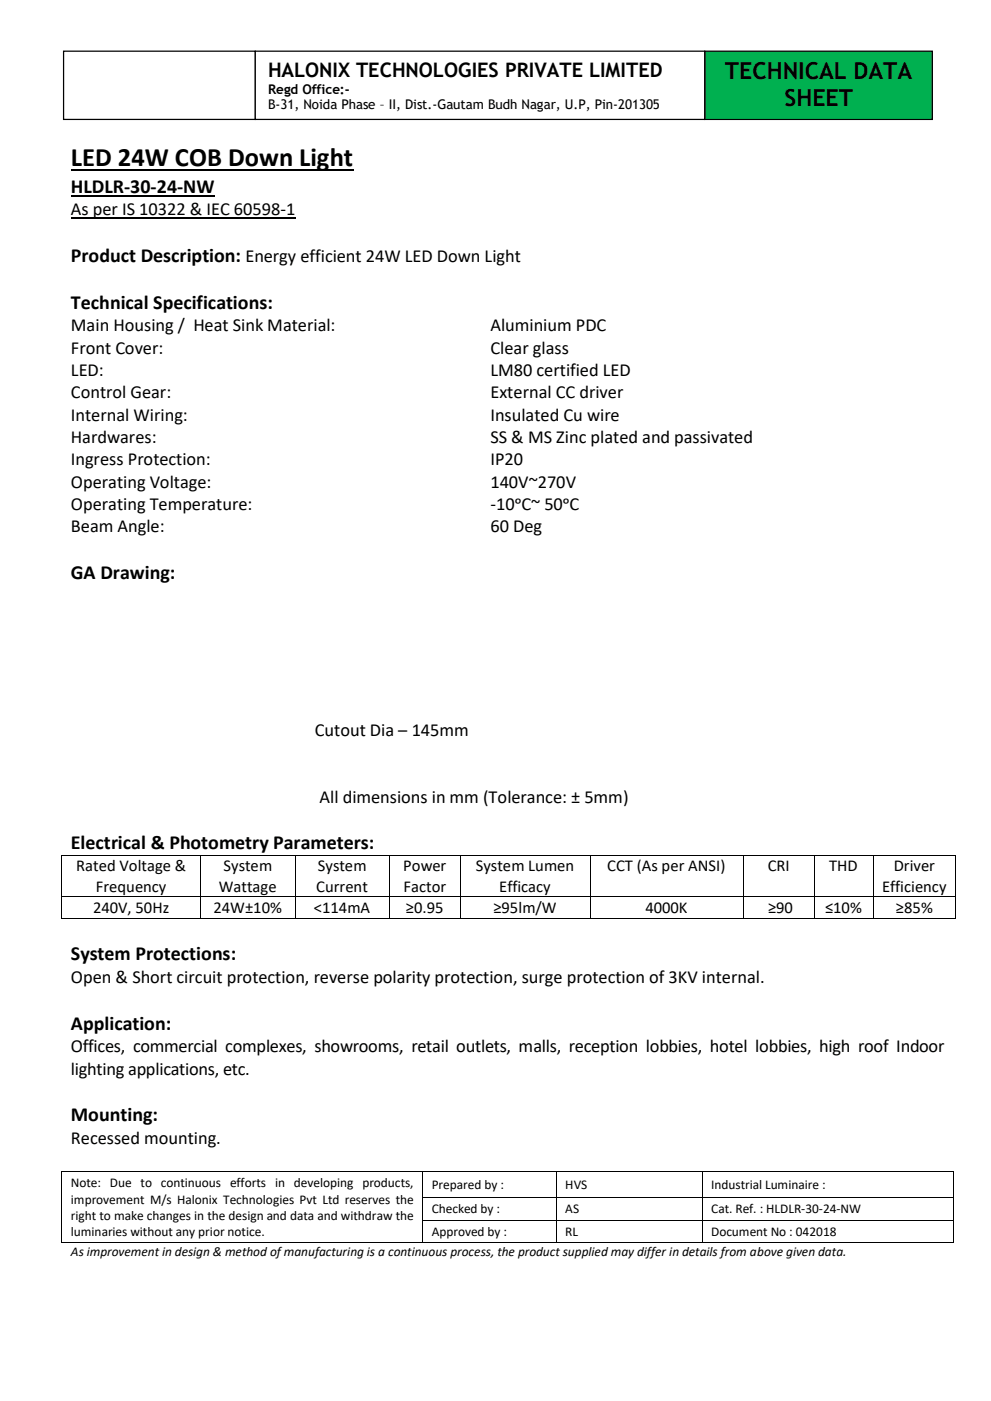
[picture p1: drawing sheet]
<svg xmlns="http://www.w3.org/2000/svg" width="210mm" height="297mm" viewBox="0 0 210 297" stroke-linecap="round" stroke-linejoin="round" font-family="sans-serif">
<defs><g id="words">
<text font-size="5.6" x="15" y="35.3">LED 24W COB Down Light</text>
<g font-size="5">
<text x="153.7" y="16.7">TECHNICAL DATA</text>
<text x="166.3" y="22.4">SHEET</text>
</g>
<g font-size="4.2">
<text x="56.8" y="16.3">HALONIX TECHNOLOGIES PRIVATE LIMITED</text>
<text x="15" y="40.9">HLDLR-30-24-NW</text>
<text x="15" y="55.5">Product Description: Energy efficient 24W LED Down Light</text>
<text x="15" y="65.4">Technical Specifications:</text>
<text x="15" y="122.7">GA Drawing:</text>
<text x="15" y="180">Electrical &amp; Photometry Parameters:</text>
<text x="15" y="203.6">System Protections:</text>
<text x="15" y="218.2">Application:</text>
<text x="15" y="237.6">Mounting:</text>
</g>
<g font-size="3.9">
<text x="15" y="45.6">As per IS 10322 &amp; IEC 60598-1</text>
<text x="15" y="70.2">Main Housing / Heat Sink Material:</text>
<text x="103.9" y="70.2">Aluminium PDC</text>
<text x="15" y="74.9">Front Cover:</text>
<text x="103.9" y="74.9">Clear glass</text>
<text x="15" y="79.7">LED:</text>
<text x="103.9" y="79.7">LM80 certified LED</text>
<text x="15" y="84.4">Control Gear:</text>
<text x="15" y="89.2">Internal Wiring:</text>
<text x="103.9" y="84.4">External CC driver</text>
<text x="103.9" y="89.2">Insulated Cu wire</text>
<text x="15" y="93.9">Hardwares:</text>
<text x="103.9" y="93.9">SS &amp; MS Zinc plated and passivated</text>
<text x="15" y="98.6">Ingress Protection:</text>
<text x="103.9" y="98.6">IP20</text>
<text x="15" y="103.4">Operating Voltage:</text>
<text x="103.9" y="103.4">140V~270V</text>
<text x="15" y="108.1">Operating Temperature:</text>
<text x="15" y="112.8">Beam Angle:</text>
<text x="103.9" y="108.1">-10ᵒC~ 50ᵒC</text>
<text x="103.9" y="112.8">60 Deg</text>
<text x="66.7" y="155.9">Cutout Dia – 145mm</text>
<text x="67.8" y="170.1">All dimensions in mm (Tolerance: ± 5mm)</text>
<text x="15" y="208.3">Open &amp; Short circuit protection, reverse polarity protection, surge protection of 3KV internal.</text>
<text x="15" y="223">Offices, commercial complexes, showrooms, retail outlets, malls, reception lobbies, hotel lobbies, high roof Indoor</text>
<text x="15" y="227.7">lighting applications, etc.</text>
<text x="15" y="242.4">Recessed mounting.</text>
</g>
<g font-size="3.5">
<text x="16.2" y="184.6">Rated Voltage &amp;</text>
<text x="47.4" y="184.6">System</text>
<text x="67.4" y="184.6">System</text>
<text x="85.5" y="184.6">Power</text>
<text x="100.9" y="184.6">System Lumen</text>
<text x="128.7" y="184.6">CCT (As per ANSI)</text>
<text x="162.7" y="184.6">CRI</text>
<text x="175.8" y="184.6">THD</text>
<text x="189.4" y="184.6">Driver</text>
<text x="20.3" y="189">Frequency</text>
<text x="46.4" y="189">Wattage</text>
<text x="67" y="189">Current</text>
<text x="85.5" y="189">Factor</text>
<text x="105.8" y="189">Efficacy</text>
<text x="187" y="189">Efficiency</text>
<text x="19.7" y="193.4">240V, 50Hz</text>
<text x="45.3" y="193.4">24W±10%</text>
<text x="66.5" y="193.4">&lt;114mA</text>
<text x="86" y="193.4">≥0.95</text>
<text x="104.6" y="193.4">≥95lm/W</text>
<text x="136.8" y="193.4">4000K</text>
<text x="162.8" y="193.4">≥90</text>
<text x="174.9" y="193.4">≤10%</text>
<text x="189.9" y="193.4">≥85%</text>
</g>
<g font-size="2.8">
<text x="56.8" y="19.9">Regd Office:-</text>
<text x="56.8" y="23.2">B-31, Noida Phase – II, Dist.-Gautam Budh Nagar, U.P, Pin-201305</text>
<text x="15" y="251.6">Note: Due to continuous efforts in developing products,</text>
<text x="91.5" y="252">Prepared by :</text>
<text x="119.8" y="252">HVS</text>
<text x="150.7" y="252">Industrial Luminaire :</text>
<text x="15" y="255.1">improvement M/s Halonix Technologies Pvt Ltd reserves the</text>
<text x="91.5" y="257.1">Checked by :</text>
<text x="119.8" y="257.1">AS</text>
<text x="150.7" y="257.1">Cat. Ref. : HLDLR-30-24-NW</text>
<text x="15" y="258.5">right to make changes in the design and data and withdraw the</text>
<text x="15" y="262">luminaries without any prior notice.</text>
<text x="91.5" y="262">Approved by :</text>
<text x="119.8" y="262">RL</text>
<text x="150.7" y="262">Document No : 042018</text>
<text x="15" y="266.1">As improvement in design &amp; method of manufacturing is a continuous process, the product supplied may differ in details from above given data.</text>
</g>
</g></defs>
<path d="M15 36.1h59.9" fill="none" stroke="#000" stroke-width=".38"/>
<path d="M15 41.5h30.4" fill="none" stroke="#000" stroke-width=".3"/>
<path d="M15 46.2h47.6" fill="none" stroke="#000" stroke-width=".25"/>
<g fill="#000">
<path d="M13 181.1h.2v.2h-.2z" fill-rule="evenodd"/>
<path d="M13 181.1h.2v.2h-.2z" fill-rule="evenodd"/>
<path d="M13 189.9h.2v.2h-.2z" fill-rule="evenodd"/>
<path d="M13 194.6h.2v.2h-.2z" fill-rule="evenodd"/>
<path d="M13 194.6h.2v.2h-.2z" fill-rule="evenodd"/>
<path d="M42.5 181.1h.1v.2h-.1z" fill-rule="evenodd"/>
<path d="M42.5 189.9h.1v.2h-.1z" fill-rule="evenodd"/>
<path d="M42.5 194.6h.1v.2h-.1z" fill-rule="evenodd"/>
<path d="M62.5 181.1h.2v.2h-.2z" fill-rule="evenodd"/>
<path d="M62.5 189.9h.2v.2h-.2z" fill-rule="evenodd"/>
<path d="M62.5 194.6h.2v.2h-.2z" fill-rule="evenodd"/>
<path d="M82.5 181.1h.2v.2h-.2z" fill-rule="evenodd"/>
<path d="M82.5 189.9h.2v.2h-.2z" fill-rule="evenodd"/>
<path d="M82.5 194.6h.2v.2h-.2z" fill-rule="evenodd"/>
<path d="M97.5 181.1h.1v.2h-.1z" fill-rule="evenodd"/>
<path d="M97.5 189.9h.1v.2h-.1z" fill-rule="evenodd"/>
<path d="M97.5 194.6h.1v.2h-.1z" fill-rule="evenodd"/>
<path d="M125 181.1h.2v.2h-.2z" fill-rule="evenodd"/>
<path d="M125 189.9h.2v.2h-.2z" fill-rule="evenodd"/>
<path d="M125 194.6h.2v.2h-.2z" fill-rule="evenodd"/>
<path d="M157.5 181.1h.2v.2h-.2z" fill-rule="evenodd"/>
<path d="M157.5 189.9h.2v.2h-.2z" fill-rule="evenodd"/>
<path d="M157.5 194.6h.2v.2h-.2z" fill-rule="evenodd"/>
<path d="M172.5 181.1h.2v.2h-.2z" fill-rule="evenodd"/>
<path d="M172.5 189.9h.2v.2h-.2z" fill-rule="evenodd"/>
<path d="M172.5 194.6h.2v.2h-.2z" fill-rule="evenodd"/>
<path d="M185 181.1h.2v.2h-.2z" fill-rule="evenodd"/>
<path d="M185 189.9h.2v.2h-.2z" fill-rule="evenodd"/>
<path d="M185 194.6h.2v.2h-.2z" fill-rule="evenodd"/>
<path d="M202.5 181.1h.2v.2h-.2z" fill-rule="evenodd"/>
<path d="M202.5 181.1h.2v.2h-.2z" fill-rule="evenodd"/>
<path d="M202.5 189.9h.2v.2h-.2z" fill-rule="evenodd"/>
<path d="M202.5 194.6h.2v.2h-.2z" fill-rule="evenodd"/>
<path d="M202.5 194.6h.2v.2h-.2z" fill-rule="evenodd"/>
<path d="M13 248.2h.2v.2h-.2z" fill-rule="evenodd"/>
<path d="M13 248.2h.2v.2h-.2z" fill-rule="evenodd"/>
<path d="M13 253.6h.2v.2h-.2z" fill-rule="evenodd"/>
<path d="M13 258.5h.2v.2h-.2z" fill-rule="evenodd"/>
<path d="M89.6 248.2h.1v.2h-.1z" fill-rule="evenodd"/>
<path d="M89.6 253.6h.1v.2h-.1z" fill-rule="evenodd"/>
<path d="M89.6 258.5h.1v.2h-.1z" fill-rule="evenodd"/>
<path d="M117.9 248.2h.2v.2h-.2z" fill-rule="evenodd"/>
<path d="M117.9 253.6h.2v.2h-.2z" fill-rule="evenodd"/>
<path d="M117.9 258.5h.2v.2h-.2z" fill-rule="evenodd"/>
<path d="M148.8 248.2h.1v.2h-.1z" fill-rule="evenodd"/>
<path d="M148.8 253.6h.1v.2h-.1z" fill-rule="evenodd"/>
<path d="M148.8 258.5h.1v.2h-.1z" fill-rule="evenodd"/>
<path d="M201.9 248.2h.2v.2h-.2z" fill-rule="evenodd"/>
<path d="M201.9 248.2h.2v.2h-.2z" fill-rule="evenodd"/>
<path d="M201.9 253.6h.2v.2h-.2z" fill-rule="evenodd"/>
<path d="M201.9 258.5h.2v.2h-.2z" fill-rule="evenodd"/>
<path d="M13 263.3h.2v.2h-.2z" fill-rule="evenodd"/>
<path d="M13 263.3h.2v.2h-.2z" fill-rule="evenodd"/>
<path d="M89.6 263.3h.1v.2h-.1z" fill-rule="evenodd"/>
<path d="M117.9 263.3h.2v.2h-.2z" fill-rule="evenodd"/>
<path d="M148.8 263.3h.1v.2h-.1z" fill-rule="evenodd"/>
<path d="M201.9 263.3h.2v.2h-.2z" fill-rule="evenodd"/>
<path d="M201.9 263.3h.2v.2h-.2z" fill-rule="evenodd"/>
</g>
<g fill="none" stroke="#000" stroke-width=".21">
<path d="M13.1 181.3v8.6M13.1 190.1v4.5M13.2 181.2h29.3M13.2 190h29.3M13.2 194.7h29.3M42.6 181.3v8.6M42.6 190.1v4.5M42.6 181.2h19.9M42.6 190h19.9M42.6 194.7h19.9M62.6 181.3v8.6M62.6 190.1v4.5"/>
<path d="M62.7 181.2h19.8M62.7 190h19.8M62.7 194.7h19.8M82.6 181.3v8.6M82.6 190.1v4.5M82.7 181.2h14.8M82.7 190h14.8M82.7 194.7h14.8M97.6 181.3v8.6M97.6 190.1v4.5M97.6 181.2h27.4M97.6 190h27.4"/>
<path d="M97.6 194.7h27.4M125.1 181.3v8.6M125.1 190.1v4.5M125.2 181.2h32.3M125.2 190h32.3M125.2 194.7h32.3M157.6 181.3v8.6M157.6 190.1v4.5M157.7 181.2h14.8M157.7 190h14.8M157.7 194.7h14.8M172.6 181.3v8.6"/>
<path d="M172.6 190.1v4.5M172.7 181.2h12.3M172.7 190h12.3M172.7 194.7h12.3M185.1 181.3v8.6M185.1 190.1v4.5M185.2 181.2h17.3M185.2 190h17.3M185.2 194.7h17.3M202.6 181.3v8.6M202.6 190.1v4.5M13.1 248.4v5.2"/>
<path d="M13.1 253.8v4.7M13.1 258.7v4.6M13.2 248.3h76.4M89.6 248.4v5.2M89.6 253.8v4.7M89.6 258.7v4.6M89.7 248.3h28.2M89.7 253.7h28.2M89.7 258.6h28.2M118 248.4v5.2M118 253.8v4.7M118 258.7v4.6"/>
<path d="M118.1 248.3h30.7M118.1 253.7h30.7M118.1 258.6h30.7M148.8 248.4v5.2M148.8 253.8v4.7M148.8 258.7v4.6M148.9 248.3h53M148.9 253.7h53M148.9 258.6h53M202 248.4v5.2M202 253.8v4.7M202 258.7v4.6"/>
<path d="M13.2 263.4h76.4M89.7 263.4h28.2M118.1 263.4h30.7M148.9 263.4h53"/>
</g>
<path d="M149.4 10.8h48.2v14.5h-48.2z" fill-rule="evenodd" fill="#00b050"/>
<path d="M149.4 10.8h48.2v14.5h-48.2z" fill="none" stroke="#000" stroke-width=".26"/>
<path d="M13.5 10.8h40.6v14.5h-40.6z" fill-rule="evenodd" fill="#fff"/>
<path d="M13.5 10.8h40.6v14.5h-40.6z" fill="none" stroke="#000" stroke-width=".26"/>
<path d="M54.1 10.8h95.3v14.5h-95.3z" fill-rule="evenodd" fill="#fff"/>
<path d="M54.1 10.8h95.3v14.5h-95.3z" fill="none" stroke="#000" stroke-width=".26"/>
<use href="#words"/>
</svg>
